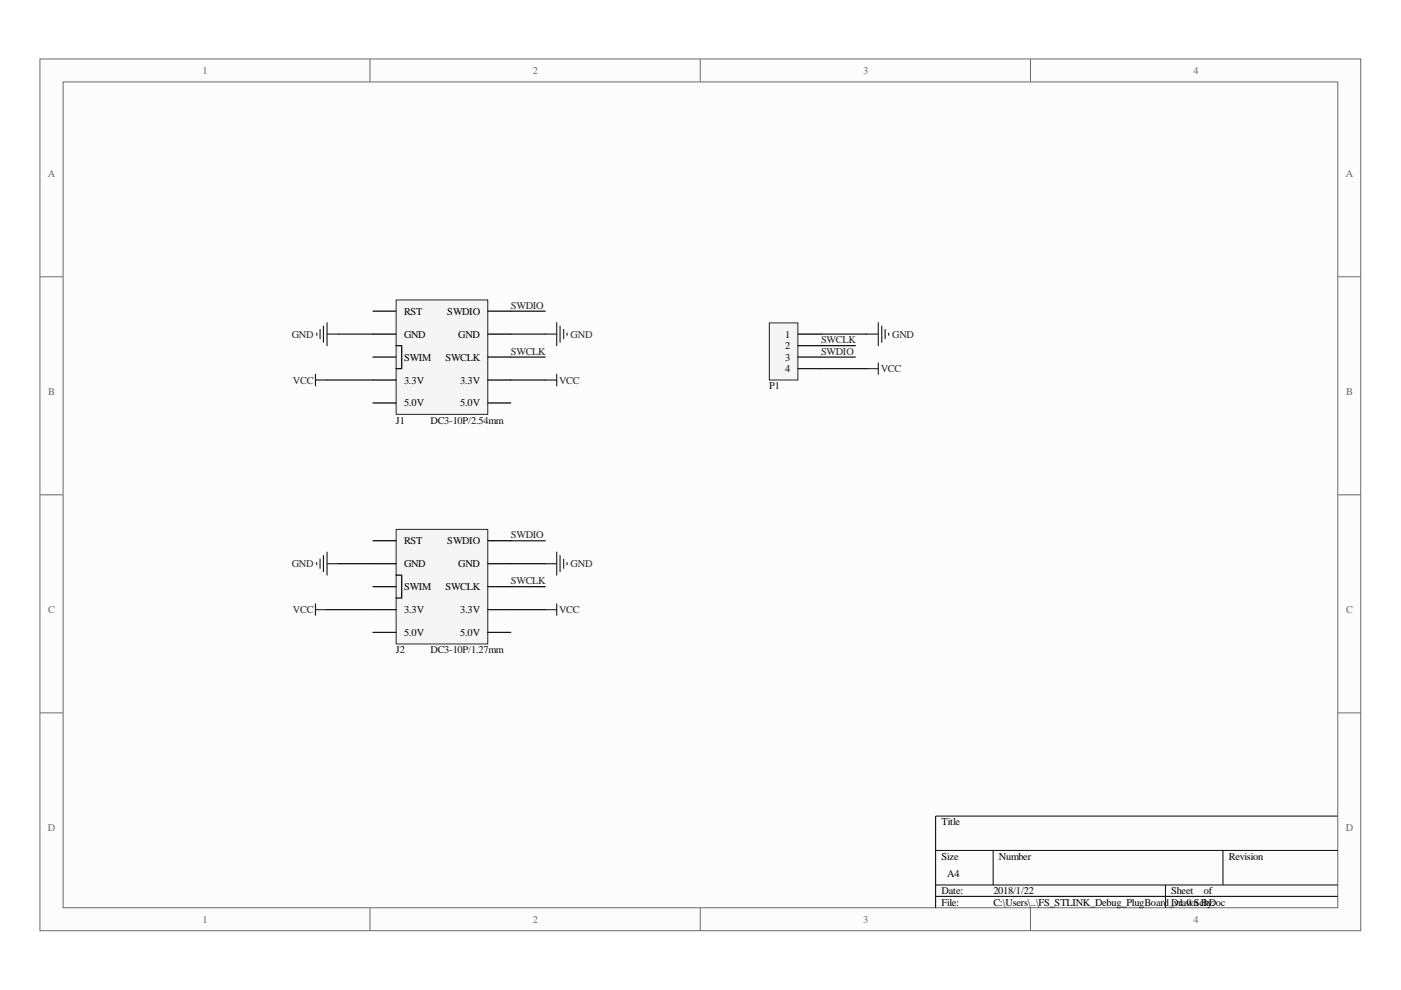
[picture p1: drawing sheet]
<svg xmlns="http://www.w3.org/2000/svg" width="297mm" height="210mm" viewBox="0 0 297 210" stroke-linecap="round" stroke-linejoin="round" font-family="sans-serif">
<defs><g id="words">
<g font-size="2.2" fill="#696969">
<text x="43" y="15.6">1</text>
<text x="113" y="15.6">2</text>
<text x="183" y="15.6">3</text>
<text x="253" y="15.6">4</text>
<text x="10.2" y="37.5">A</text>
<text x="285.4" y="37.5">A</text>
<text x="10.2" y="83.7">B</text>
<text x="285.4" y="83.7">B</text>
<text x="10.2" y="129.9">C</text>
<text x="285.4" y="129.9">C</text>
<text x="10.2" y="176.2">D</text>
<text x="285.3" y="176.2">D</text>
<text x="43" y="195.6">1</text>
<text x="113" y="195.6">2</text>
<text x="183" y="195.6">3</text>
<text x="253" y="195.6">4</text>
</g>
<g font-size="2.2" fill="#262626">
<text x="108.3" y="65.5">SWDIO</text>
<text x="61.8" y="71.6">GND</text>
<text x="121" y="71.6">GND</text>
<text x="189.1" y="71.6">GND</text>
<text x="108.3" y="75.2">SWCLK</text>
<text x="174.1" y="72.8">SWCLK</text>
<text x="174.1" y="75.2">SWDIO</text>
<text x="62.1" y="81.3">VCC</text>
<text x="118.5" y="81.3">VCC</text>
<text x="186.7" y="78.9">VCC</text>
<text x="108.3" y="114.1">SWDIO</text>
<text x="61.8" y="120.2">GND</text>
<text x="108.3" y="123.9">SWCLK</text>
<text x="121" y="120.2">GND</text>
<text x="62.1" y="130">VCC</text>
<text x="118.5" y="130">VCC</text>
</g>
<g font-size="2.2">
<text x="85.7" y="66.7">RST</text>
<text x="85.7" y="71.6">GND</text>
<text x="94.8" y="66.7">SWDIO</text>
<text x="97.2" y="71.6">GND</text>
<text x="166.5" y="71.6">1</text>
<text x="85.7" y="76.5">SWIM</text>
<text x="94.4" y="76.5">SWCLK</text>
<text x="166.5" y="74">2</text>
<text x="166.5" y="76.5">3</text>
<text x="85.7" y="81.3">3.3V</text>
<text x="97.5" y="81.3">3.3V</text>
<text x="166.5" y="78.9">4</text>
<text x="85.7" y="86.2">5.0V</text>
<text x="97.5" y="86.2">5.0V</text>
<text x="85.7" y="115.4">RST</text>
<text x="94.8" y="115.4">SWDIO</text>
<text x="85.7" y="120.2">GND</text>
<text x="85.7" y="125.1">SWIM</text>
<text x="94.4" y="125.1">SWCLK</text>
<text x="97.2" y="120.2">GND</text>
<text x="85.7" y="130">3.3V</text>
<text x="97.5" y="130">3.3V</text>
<text x="85.7" y="134.8">5.0V</text>
<text x="97.5" y="134.8">5.0V</text>
<text x="199.6" y="174.9">Title</text>
<text x="199.6" y="182.3">Size</text>
<text x="200.8" y="185.9">A4</text>
<text x="211.8" y="182.3">Number</text>
<text x="260.5" y="182.3">Revision</text>
<text x="199.6" y="189.5">Date:</text>
<text x="199.6" y="192">File:</text>
<text x="210.6" y="189.5">2018/1/22</text>
<text x="210.6" y="192">C:\Users\..\FS_STLINK_Debug_PlugBoard_Dra0.SchDoc</text>
<text x="248.3" y="189.5">Sheet</text>
<text x="248.9" y="192">v1.wn By:</text>
<text x="255.2" y="189.5">of</text>
</g>
<g font-size="2.2" fill="#0e0e0e">
<text x="163.1" y="82.5">P1</text>
<text x="83.9" y="89.8">J1</text>
<text x="91.3" y="89.8">DC3-10P/2.54mm</text>
<text x="83.9" y="138.5">J2</text>
<text x="91.3" y="138.5">DC3-10P/1.27mm</text>
</g>
</g></defs>
<path d="M8.5 12.5h280v184.8h-280z" fill="#fcfcfc"/>
<path d="M8.5 12.5h280v184.8h-280z" fill="none" stroke="#6a6a6a" stroke-width=".21"/>
<path d="M13.4 17.4h270.2v175.1h-270.2z" fill="#fcfcfc"/>
<g fill="none" stroke="#6a6a6a" stroke-width=".21">
<path d="M13.4 17.4h270.2v175.1h-270.2zM78.4 12.5v4.8M148.5 12.5v4.8M218.5 12.5v4.8M8.5 58.7h4.8M283.6 58.7h4.9M8.5 104.9h4.8M283.6 104.9h4.9M8.5 151.1h4.8M283.6 151.1h4.9M78.4 192.5v4.9M148.5 192.5v4.9"/>
<path d="M218.5 192.5v4.9"/>
</g>
<path d="M283.6 173h-85.2v19.5M198.4 180.3h85.2M198.4 187.6h85.2M198.4 190h85.2M210.6 180.3v7.3M247.1 187.6v4.9M259.3 180.3v7.3" fill="none" stroke="#000" stroke-width=".21"/>
<path d="M163.2 68.5h6v12.1h-6z" fill="#f5f5f5"/>
<path d="M163.1 68.5h6.1v12.1h-6.1z" fill="none" stroke="#262626" stroke-width=".21"/>
<path d="M169.2 70.8h4.8M169.2 73.3h4.8M169.2 75.7h4.8M169.2 78.2h4.8" fill="none" stroke="#000" stroke-width=".25"/>
<g fill="none" stroke="#262626" stroke-width=".25">
<path d="M66.9 79.3v2.5M67.1 70.6v.5M67.9 69.9v1.9M68.6 69.1v3.5M69.3 68.4v4.9M69.3 70.8h2.5M115.6 70.8h2.4M118 68.4v4.9M118 79.3v2.5M118.7 69.1v3.5M119.5 69.9v1.9M120.2 70.6v.5"/>
<path d="M183.8 70.8h2.4M183.8 78.2h2.4M186.2 68.4v4.9M186.2 76.9v2.4M186.9 69.1v3.5M187.7 69.9v1.9M188.4 70.6v.5M66.9 80.6h2.4M115.6 80.6h2.4"/>
</g>
<path d="M84 63.6h19.4v24.3h-19.4z" fill="#f5f5f5"/>
<path d="M84 63.6h19.4v24.3h-19.4z" fill="none" stroke="#262626" stroke-width=".21"/>
<path d="M79.1 66h4.8M79.1 70.8h4.8M79.1 75.7h4.8M83.9 73.3h1.3v4.9h-1.3M103.4 66h4.9M103.4 70.8h4.9M103.4 75.7h4.9M79.1 80.6h4.8M79.1 85.4h4.8M103.4 80.6h4.9M103.4 85.4h4.9" fill="none" stroke="#000" stroke-width=".25"/>
<path d="M71.8 70.8h7.3M108.3 70.8h7.3M108.3 75.7h7.3M108.3 66h7.3M174 70.8h9.8M174 78.2h9.8M174 73.3h7.4M174 75.7h7.4M69.3 80.6h9.8M108.3 80.6h7.3" fill="none" stroke="#0e0e0e" stroke-width=".25"/>
<g fill="none" stroke="#262626" stroke-width=".25">
<path d="M67.1 119.3v.4M67.9 118.5v2M68.6 117.8v3.4M69.3 117.1v4.8M69.3 119.5h2.5M115.6 119.5h2.4M118 117.1v4.8M118.7 117.8v3.4M119.5 118.5v2M120.2 119.3v.4M66.9 128v2.4M66.9 129.3h2.4"/>
<path d="M115.6 129.3h2.4M118 128v2.4"/>
</g>
<path d="M84 112.3h19.4v24.2h-19.4z" fill="#f5f5f5"/>
<path d="M84 112.2h19.4v24.3h-19.4z" fill="none" stroke="#262626" stroke-width=".21"/>
<path d="M79.1 114.7h4.8M79.1 119.5h4.8M103.4 114.7h4.9M103.4 119.5h4.9M79.1 124.4h4.8M79.1 129.3h4.8M79.1 134.1h4.8M83.9 121.9h1.3v4.9h-1.3M103.4 124.4h4.9M103.4 129.3h4.9M103.4 134.1h4.9" fill="none" stroke="#000" stroke-width=".25"/>
<path d="M71.8 119.5h7.3M108.3 119.5h7.3M108.3 114.7h7.3M69.3 129.3h9.8M108.3 129.3h7.3M108.3 124.4h7.3" fill="none" stroke="#0e0e0e" stroke-width=".25"/>
<use href="#words"/>
</svg>
